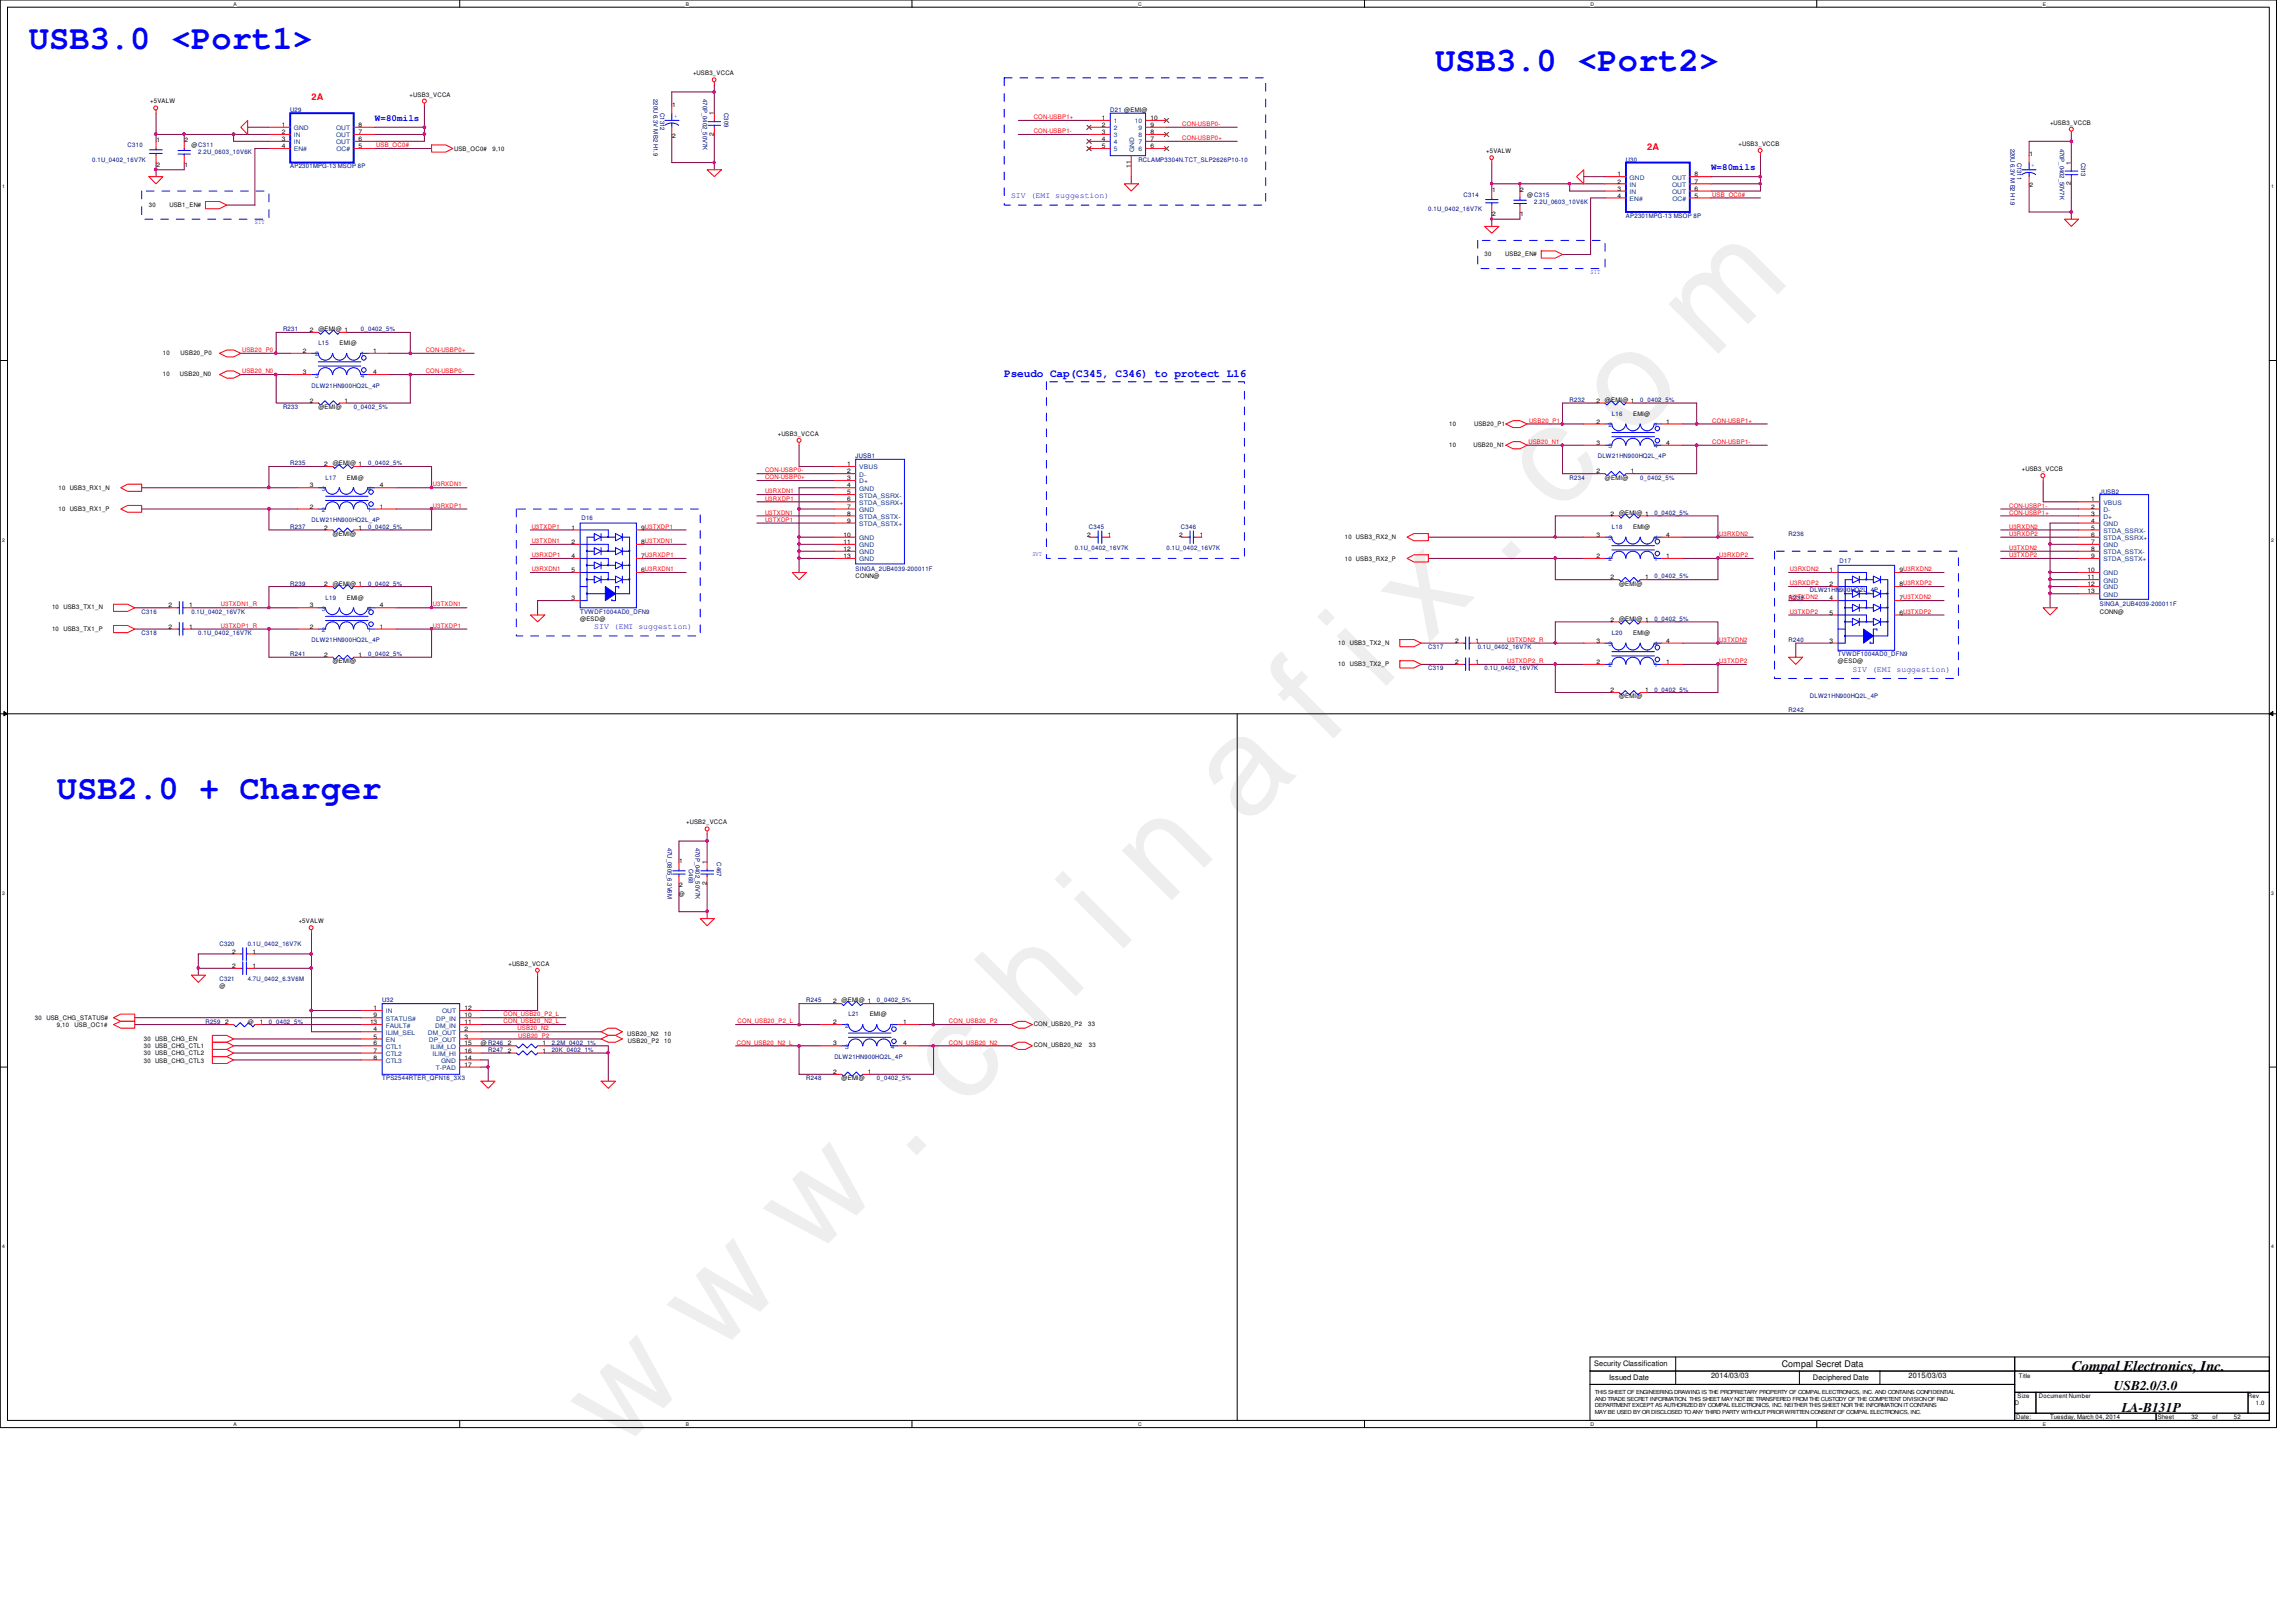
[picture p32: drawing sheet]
<svg xmlns="http://www.w3.org/2000/svg" width="297mm" height="210mm" viewBox="0 0 297 210" stroke-linecap="round" stroke-linejoin="round" font-family="sans-serif">
<defs><g id="words">
<text font-size="17.6" fill="#f0f" x="80.1" y="188" transform="rotate(-45 80.1 188)">w w w . c h i n a f i x . c o m</text>
<g font-size="4.4" fill="#00f">
<text x="3.7" y="6.4">USB3.0 &lt;Port1&gt;</text>
<text x="185.7" y="9.1">USB3.0 &lt;Port2&gt;</text>
<text x="7.4" y="103.3">USB2.0 + Charger</text>
</g>
<text font-size="1.9" x="268.1" y="177.4">Compal Electronics, Inc.</text>
<g font-size="1.7">
<text x="273.5" y="179.9">USB2.0/3.0</text>
<text x="274.5" y="182.7">LA-B131P</text>
</g>
<text font-size="1.4" fill="#00f" x="129.9" y="48.7">Pseudo Cap(C345, C346) to protect L16</text>
<g font-size="1.2" fill="#f00">
<text x="40.3" y="13">2A</text>
<text x="213.1" y="19.4">2A</text>
</g>
<g font-size="1.2" fill="#00f">
<text x="48.5" y="15.6">W=80mils</text>
<text x="221.4" y="22">W=80mils</text>
</g>
<text font-size="1.2" x="230.5" y="177">Compal Secret Data</text>
<g font-size="1.1" fill="#00f">
<text x="130.8" y="25.7">SIV (EMI suggestion)</text>
<text x="76.9" y="81.4">SIV (EMI suggestion)</text>
<text x="239.6" y="86.9">SIV (EMI suggestion)</text>
</g>
<g font-size="1">
<text x="206.2" y="176.8">Security Classification</text>
<text x="208.2" y="178.6">Issued Date</text>
<text x="221.4" y="178.3">2014/03/03</text>
<text x="234.5" y="178.6">Deciphered Date</text>
<text x="246.9" y="178.3">2015/03/03</text>
</g>
<g font-size=".8">
<text x="89.7" y="9.7">+USB3_VCCA</text>
<text x="19.4" y="13.4">+5VALW</text>
<text x="36.4" y="16.4">1</text>
<text x="36.4" y="17.4">2</text>
<text x="46.4" y="17.4">7</text>
<text x="46.4" y="16.4">8</text>
<text x="53" y="12.5">+USB3_VCCA</text>
<text x="86.9" y="13.8">1</text>
<text x="86.9" y="17.9">2</text>
<text x="92.4" y="17.6" transform="rotate(-90 92.4 17.6)">2</text>
<text x="92.4" y="14.9" transform="rotate(-90 92.4 14.9)">1</text>
<text x="142.5" y="15.5">1</text>
<text x="142.5" y="16.4">2</text>
<text x="142.5" y="17.4">3</text>
<text x="148.8" y="15.5">10</text>
<text x="148.8" y="17.4">8</text>
<text x="148.8" y="16.4">9</text>
<text x="265.2" y="16.1">+USB3_VCCB</text>
<text x="20.2" y="18.4">1</text>
<text x="20.2" y="21.5">2</text>
<text x="23.9" y="21.5">1</text>
<text x="23.9" y="18.4">2</text>
<text x="24.8" y="19">@C311</text>
<text x="36.4" y="18.2">3</text>
<text x="36.4" y="19.2">4</text>
<text x="46.4" y="19.2">5</text>
<text x="46.4" y="18.2">6</text>
<text x="58.8" y="19.5">USB_OC0#</text>
<text x="63.7" y="19.5">9,10</text>
<text x="142.5" y="18.2">4</text>
<text x="142.5" y="19.2">5</text>
<text x="146.3" y="21.7" transform="rotate(-90 146.3 21.7)">11</text>
<text x="148.8" y="19.2">6</text>
<text x="148.8" y="18.2">7</text>
<text x="192.3" y="19.8">+5VALW</text>
<text x="209.3" y="22.8">1</text>
<text x="209.3" y="23.7">2</text>
<text x="219.2" y="23.7">7</text>
<text x="219.2" y="22.8">8</text>
<text x="224.9" y="18.9">+USB3_VCCB</text>
<text x="262.5" y="20.2">1</text>
<text x="267.9" y="24" transform="rotate(-90 267.9 24)">2</text>
<text x="267.9" y="21.3" transform="rotate(-90 267.9 21.3)">1</text>
<text x="19.3" y="26.8">30</text>
<text x="21.9" y="26.8">USB1_EN#</text>
<text x="193" y="24.8">1</text>
<text x="193" y="27.9">2</text>
<text x="196.7" y="27.9">1</text>
<text x="196.7" y="24.8">2</text>
<text x="197.6" y="25.5">@ C315</text>
<text x="209.3" y="24.7">3</text>
<text x="209.3" y="25.6">4</text>
<text x="219.2" y="25.6">5</text>
<text x="219.2" y="24.7">6</text>
<text x="262.5" y="24.3">2</text>
<text x="192.1" y="33.1">30</text>
<text x="194.7" y="33.1">USB2_EN#</text>
<text x="21.1" y="45.9">10</text>
<text x="23.4" y="45.9">USB20_P0</text>
<text x="39.2" y="45.7">2</text>
<text x="40.1" y="43">2</text>
<text x="41.2" y="42.8">@EMI@ 1</text>
<text x="43.9" y="44.7">EMI@</text>
<text x="48.3" y="45.7">1</text>
<text x="21.1" y="48.7">10</text>
<text x="23.3" y="48.7">USB20_N0</text>
<text x="39.2" y="48.4">3</text>
<text x="40.1" y="52.1">2</text>
<text x="41.2" y="52.9">@EMI@</text>
<text x="44.6" y="52.1">1</text>
<text x="48.3" y="48.4">4</text>
<text x="206.5" y="52.1">2</text>
<text x="207.6" y="52">@EMI@ 1</text>
<text x="211.3" y="53.8">EMI@</text>
<text x="100.6" y="56.4">+USB3_VCCA</text>
<text x="187.5" y="57.8">10</text>
<text x="187.5" y="55.1">10</text>
<text x="190.6" y="57.8">USB20_N1</text>
<text x="190.7" y="55.1">USB20_P1</text>
<text x="206.5" y="57.6">3</text>
<text x="206.5" y="54.8">2</text>
<text x="215.6" y="54.8">1</text>
<text x="215.6" y="57.6">4</text>
<text x="7.6" y="63.4">10 USB3_RX1_N</text>
<text x="40.1" y="63.1">3</text>
<text x="40.1" y="65.8">2</text>
<text x="41.9" y="60.3">2</text>
<text x="43" y="60.2">@EMI@ 1</text>
<text x="44.9" y="62.1">EMI@</text>
<text x="49.1" y="65.8">1</text>
<text x="49.1" y="63.1">4</text>
<text x="109.6" y="63.1">4</text>
<text x="109.6" y="64">5</text>
<text x="109.6" y="60.3">1</text>
<text x="109.6" y="64.9">6</text>
<text x="109.6" y="61.3">2</text>
<text x="109.6" y="65.8">7</text>
<text x="109.6" y="62.1">3</text>
<text x="206.5" y="61.3">2</text>
<text x="207.6" y="62.1">@EMI@</text>
<text x="211" y="61.3">1</text>
<text x="261.6" y="61">+USB3_VCCB</text>
<text x="270.5" y="64.9">1</text>
<text x="270.5" y="65.8">2</text>
<text x="7.6" y="66.2">10 USB3_RX1_P</text>
<text x="41.9" y="68.5">2</text>
<text x="43" y="69.3">@EMI@</text>
<text x="46.4" y="68.5">1</text>
<text x="74" y="68.5">1</text>
<text x="74" y="70.4">2</text>
<text x="83" y="68.5">9U3TXDP1</text>
<text x="83" y="70.4">8U3TXDN1</text>
<text x="109.1" y="71.3">12</text>
<text x="109.1" y="70.4">11</text>
<text x="109.1" y="69.5">10</text>
<text x="109.6" y="67.6">9</text>
<text x="109.6" y="66.7">8</text>
<text x="140.7" y="69.5">2</text>
<text x="143.3" y="69.5">1</text>
<text x="152.6" y="69.5">2</text>
<text x="155.2" y="69.5">1</text>
<text x="174" y="69.8">10 USB3_RX2_N</text>
<text x="206.5" y="69.5">3</text>
<text x="208.4" y="66.7">2</text>
<text x="209.5" y="66.6">@EMI@ 1</text>
<text x="211.3" y="68.5">EMI@</text>
<text x="215.6" y="69.5">4</text>
<text x="270.5" y="67.6">4</text>
<text x="270.5" y="68.5">5</text>
<text x="270.5" y="71.3">8</text>
<text x="270.5" y="69.5">6</text>
<text x="270.5" y="70.4">7</text>
<text x="270.5" y="66.7">3</text>
<text x="41.9" y="75.9">2</text>
<text x="43" y="75.8">@EMI@ 1</text>
<text x="44.9" y="77.6">EMI@</text>
<text x="74" y="72.2">4</text>
<text x="74" y="74">5</text>
<text x="74" y="77.7">3</text>
<text x="83" y="74">6U3RXDN1</text>
<text x="83" y="72.2">7U3RXDP1</text>
<text x="109.1" y="72.2">13</text>
<text x="110.7" y="74.8">CONN@</text>
<text x="174" y="72.6">10 USB3_RX2_P</text>
<text x="206.5" y="72.2">2</text>
<text x="208.4" y="75">2</text>
<text x="209.5" y="75.8">@EMI@</text>
<text x="212.8" y="75">1</text>
<text x="215.6" y="72.2">1</text>
<text x="236.7" y="77.7">4</text>
<text x="236.7" y="74">1</text>
<text x="236.7" y="75.9">2</text>
<text x="245.7" y="77.7">7U3TXDN2</text>
<text x="245.7" y="74">9U3RXDN2</text>
<text x="245.7" y="75.9">8U3RXDP2</text>
<text x="270.1" y="76.8">13</text>
<text x="270.1" y="75.9">12</text>
<text x="270.1" y="75">11</text>
<text x="270.1" y="74">10</text>
<text x="270.5" y="72.2">9</text>
<text x="6.7" y="81.6">10</text>
<text x="6.7" y="78.9">10</text>
<text x="8.2" y="81.6">USB3_TX1_P</text>
<text x="8.2" y="78.9">USB3_TX1_N</text>
<text x="21.8" y="78.6">2</text>
<text x="21.8" y="81.4">2</text>
<text x="24.5" y="78.6">1</text>
<text x="24.5" y="81.4">1</text>
<text x="40.1" y="78.6">3</text>
<text x="40.1" y="81.4">2</text>
<text x="49.1" y="81.4">1</text>
<text x="49.1" y="78.6">4</text>
<text x="75.1" y="80.3">@ESD@</text>
<text x="173.1" y="83.4">10</text>
<text x="174.6" y="83.4">USB3_TX2_N</text>
<text x="188.3" y="83.2">2</text>
<text x="190.9" y="83.2">1</text>
<text x="206.5" y="83.2">3</text>
<text x="208.4" y="80.4">2</text>
<text x="209.5" y="80.3">@EMI@ 1</text>
<text x="211.3" y="82.2">EMI@</text>
<text x="215.6" y="83.2">4</text>
<text x="236.7" y="79.5">5</text>
<text x="236.7" y="83.2">3</text>
<text x="245.7" y="79.5">6U3TXDP2</text>
<text x="271.7" y="79.4">CONN@</text>
<text x="41.9" y="85">2</text>
<text x="43" y="85.8">@EMI@</text>
<text x="46.4" y="85">1</text>
<text x="173.1" y="86.2">10</text>
<text x="174.6" y="86.2">USB3_TX2_P</text>
<text x="188.3" y="85.9">2</text>
<text x="190.9" y="85.9">1</text>
<text x="206.5" y="85.9">2</text>
<text x="208.4" y="89.6">2</text>
<text x="212.8" y="89.6">1</text>
<text x="215.6" y="85.9">1</text>
<text x="237.8" y="85.8">@ESD@</text>
<text x="209.5" y="90.4">@EMI@</text>
<text x="88.8" y="106.7">+USB2_VCCA</text>
<text x="87.9" y="111.7">1</text>
<text x="91.4" y="111.8" transform="rotate(-90 91.4 111.8)">1</text>
<text x="38.6" y="119.5">+5VALW</text>
<text x="87.8" y="116">@</text>
<text x="87.9" y="114.8">2</text>
<text x="91.4" y="114.5" transform="rotate(-90 91.4 114.5)">2</text>
<text x="30.1" y="125.3">2</text>
<text x="30.1" y="123.4">2</text>
<text x="32.7" y="125.3">1</text>
<text x="32.7" y="123.4">1</text>
<text x="65.8" y="125">+USB2_VCCA</text>
<text x="4.5" y="132">30</text>
<text x="6" y="132">USB_CHG_STATUS#</text>
<text x="28.4" y="127.9">@</text>
<text x="48.3" y="130.7">1</text>
<text x="48.3" y="131.7">9</text>
<text x="60.1" y="131.7">10</text>
<text x="60.1" y="130.7">12</text>
<text x="107.8" y="129.8">2</text>
<text x="108.9" y="129.7">@EMI@ 1</text>
<text x="112.5" y="131.5">EMI@</text>
<text x="7.4" y="132.9">9,10</text>
<text x="9.6" y="132.9">USB_OC1#</text>
<text x="18.6" y="134.7">30 USB_CHG_EN</text>
<text x="18.6" y="135.6">30 USB_CHG_CTL1</text>
<text x="18.6" y="137.5">30 USB_CHG_CTL3</text>
<text x="18.6" y="136.6">30 USB_CHG_CTL2</text>
<text x="29.1" y="132.5">2</text>
<text x="32" y="132.5">@</text>
<text x="33.6" y="132.5">1</text>
<text x="47.9" y="132.5">13</text>
<text x="48.3" y="133.5">4</text>
<text x="48.3" y="134.4">5</text>
<text x="48.3" y="135.3">6</text>
<text x="48.3" y="136.2">7</text>
<text x="48.3" y="137.1">8</text>
<text x="60.1" y="132.5">11</text>
<text x="60.1" y="137.1">14</text>
<text x="60.1" y="134.4">3</text>
<text x="60.1" y="135.3">15</text>
<text x="60.1" y="136.2">16</text>
<text x="60.1" y="133.5">2</text>
<text x="62.2" y="135.2">@ R246</text>
<text x="65.7" y="135.3">2</text>
<text x="65.7" y="136.2">2</text>
<text x="70.2" y="135.3">1</text>
<text x="70.2" y="136.2">1</text>
<text x="81.1" y="134.1">USB20_N2</text>
<text x="81.2" y="135">USB20_P2</text>
<text x="85.9" y="134.1">10</text>
<text x="85.9" y="135">10</text>
<text x="107.8" y="135.3">3</text>
<text x="107.8" y="132.5">2</text>
<text x="116.8" y="132.5">1</text>
<text x="116.8" y="135.3">4</text>
<text x="133.7" y="132.8">CON_USB20_P2</text>
<text x="133.7" y="135.6">CON_USB20_N2</text>
<text x="140.8" y="132.8">33</text>
<text x="140.9" y="135.6">33</text>
<text x="60.1" y="138">17</text>
<text x="107.8" y="139">2</text>
<text x="108.9" y="139.8">@EMI@</text>
<text x="112.3" y="139">1</text>
<text x="261.2" y="178.3">Title</text>
<text x="260.6" y="181.8">D</text>
<text x="260.9" y="183.6">Date:</text>
<text x="261" y="180.9">Size</text>
<text x="263.8" y="180.9">Document Number</text>
<text x="265.2" y="183.6">Tuesday, March 04, 2014</text>
<text x="279.1" y="183.6">Sheet</text>
<text x="283.5" y="183.6">32</text>
<text x="286.3" y="183.6">of</text>
<text x="289" y="183.6">52</text>
<text x="290.8" y="180.9">Rev</text>
<text x="291.8" y="181.8">1.0</text>
</g>
<g font-size=".8" fill="#000080">
<text x="37.5" y="14.5">U29</text>
<text x="84.5" y="12.8" transform="rotate(90 84.5 12.8)">220U 6.3V M B2 H1.9</text>
<text x="85.4" y="14.6" transform="rotate(90 85.4 14.6)">C1312</text>
<text x="90.9" y="12.8" transform="rotate(90 90.9 12.8)">470P_0402_50V7K</text>
<text x="93.7" y="14.6" transform="rotate(90 93.7 14.6)">C309</text>
<text x="143.6" y="14.5">D21 @EMI@</text>
<text x="11.9" y="20.9">0.1U_0402_16V7K</text>
<text x="16.5" y="19">C310</text>
<text x="25.7" y="20">2.2U_0603_10V6K</text>
<text x="37.5" y="21.8">AP2301MPG-13 MSOP 8P</text>
<text x="147.3" y="20.9">RCLAMP3304N.TCT_SLP2626P10-10</text>
<text x="210.4" y="20.9">U30</text>
<text x="260.1" y="19.2" transform="rotate(90 260.1 19.2)">220U 6.3V M B2 H1.9</text>
<text x="261" y="21" transform="rotate(90 261 21)">C1311</text>
<text x="266.5" y="19.2" transform="rotate(90 266.5 19.2)">470P_0402_50V7K</text>
<text x="269.2" y="21" transform="rotate(90 269.2 21)">C313</text>
<text x="184.8" y="27.3">0.1U_0402_16V7K</text>
<text x="189.4" y="25.5">C314</text>
<text x="198.5" y="26.4">2.2U_0603_10V6K</text>
<text x="210.4" y="28.2">AP2301MPG-13 MSOP 8P</text>
<text x="36.6" y="42.8">R231</text>
<text x="41.2" y="44.7">L15</text>
<text x="46.7" y="42.8">0_0402_5%</text>
<text x="36.6" y="52.9">R233</text>
<text x="40.3" y="50.2">DLW21HN900HQ2L_4P</text>
<text x="45.8" y="52.9">0_0402_5%</text>
<text x="203.1" y="52">R232</text>
<text x="208.5" y="53.8">L16</text>
<text x="212.2" y="52">0_0402_5%</text>
<text x="110.7" y="59.3">JUSB1</text>
<text x="206.7" y="59.3">DLW21HN900HQ2L_4P</text>
<text x="37.5" y="60.2">R235</text>
<text x="42.1" y="62.1">L17</text>
<text x="47.6" y="60.2">0_0402_5%</text>
<text x="203.1" y="62.1">R234</text>
<text x="212.2" y="62.1">0_0402_5%</text>
<text x="271.7" y="63.9">JUSB2</text>
<text x="37.5" y="68.5">R237</text>
<text x="40.3" y="67.5">DLW21HN900HQ2L_4P</text>
<text x="47.6" y="68.5">0_0402_5%</text>
<text x="75.2" y="67.4">D16</text>
<text x="139.1" y="71.2">0.1U_0402_16V7K</text>
<text x="140.9" y="68.5">C345</text>
<text x="150.9" y="71.2">0.1U_0402_16V7K</text>
<text x="152.8" y="68.5">C346</text>
<text x="208.5" y="68.5">L18</text>
<text x="214" y="66.6">0_0402_5%</text>
<text x="231.4" y="69.3">R236</text>
<text x="37.5" y="75.8">R239</text>
<text x="42.1" y="77.6">L19</text>
<text x="47.6" y="75.8">0_0402_5%</text>
<text x="110.7" y="73.9">SINGA_2UB4039-200011F</text>
<text x="214" y="74.8">0_0402_5%</text>
<text x="231.4" y="77.6">R238</text>
<text x="234.1" y="76.7">DLW21HN900HQ2L_4P</text>
<text x="238" y="72.8">D17</text>
<text x="18.3" y="79.4">C316</text>
<text x="18.3" y="82.2">C318</text>
<text x="24.8" y="79.4">0.1U_0402_16V7K</text>
<text x="25.7" y="82.2">0.1U_0402_16V7K</text>
<text x="40.3" y="83.1">DLW21HN900HQ2L_4P</text>
<text x="75.1" y="79.4">TVWDF1004AD0_DFN9</text>
<text x="184.8" y="84">C317</text>
<text x="191.2" y="84">0.1U_0402_16V7K</text>
<text x="208.5" y="82.2">L20</text>
<text x="214" y="80.3">0_0402_5%</text>
<text x="231.4" y="83.1">R240</text>
<text x="271.7" y="78.5">SINGA_2UB4039-200011F</text>
<text x="37.5" y="84.9">R241</text>
<text x="47.6" y="84.9">0_0402_5%</text>
<text x="184.8" y="86.7">C319</text>
<text x="192.1" y="86.7">0.1U_0402_16V7K</text>
<text x="214" y="89.5">0_0402_5%</text>
<text x="237.8" y="84.9">TVWDF1004AD0_DFN9</text>
<text x="231.4" y="92.2">R242</text>
<text x="234.1" y="90.4">DLW21HN900HQ2L_4P</text>
<text x="86.4" y="109.7" transform="rotate(90 86.4 109.7)">47U_0805_6.3V6M</text>
<text x="89.1" y="112.5" transform="rotate(90 89.1 112.5)">C468</text>
<text x="90" y="109.7" transform="rotate(90 90 109.7)">470P_0402_50V7K</text>
<text x="92.7" y="111.6" transform="rotate(90 92.7 111.6)">C467</text>
<text x="28.4" y="122.4">C320</text>
<text x="32" y="122.4">0.1U_0402_16V7K</text>
<text x="28.4" y="127">C321</text>
<text x="32" y="127">4.7U_0402_6.3V6M</text>
<text x="49.4" y="129.7">U32</text>
<text x="104.3" y="129.7">R245</text>
<text x="109.8" y="131.5">L21</text>
<text x="113.4" y="129.7">0_0402_5%</text>
<text x="26.6" y="132.5">R259</text>
<text x="34.8" y="132.5">0_0402_5%</text>
<text x="63.2" y="136.1">R247</text>
<text x="71.4" y="135.2">2.2M_0402_1%</text>
<text x="71.4" y="136.1">20K_0402_1%</text>
<text x="107.9" y="137">DLW21HN900HQ2L_4P</text>
<text x="49.4" y="139.8">TPS2544RTER_QFN16_3X3</text>
<text x="104.3" y="139.8">R248</text>
<text x="113.4" y="139.8">0_0402_5%</text>
</g>
<g font-size=".8" fill="#004080">
<text x="38" y="16.8">GND</text>
<text x="38" y="17.8">IN</text>
<text x="43.5" y="17.8">OUT</text>
<text x="43.5" y="16.8">OUT</text>
<text x="144.1" y="16">1</text>
<text x="144.1" y="16.8">2</text>
<text x="144.1" y="17.8">3</text>
<text x="146.8" y="16">10</text>
<text x="147.3" y="17.8">8</text>
<text x="147.3" y="16.8">9</text>
<text x="38" y="18.7">IN</text>
<text x="38" y="19.6">EN#</text>
<text x="43.5" y="18.7">OUT</text>
<text x="43.5" y="19.6">OC#</text>
<text x="144.1" y="18.7">4</text>
<text x="144.1" y="19.6">5</text>
<text x="146.7" y="19.7" transform="rotate(-90 146.7 19.7)">GND</text>
<text x="147.3" y="19.6">6</text>
<text x="147.3" y="18.7">7</text>
<text x="210.8" y="23.2">GND</text>
<text x="216.3" y="23.2">OUT</text>
<text x="210.8" y="24.2">IN</text>
<text x="210.8" y="25.1">IN</text>
<text x="210.8" y="26">EN#</text>
<text x="216.3" y="25.1">OUT</text>
<text x="216.3" y="24.2">OUT</text>
<text x="216.4" y="26">OC#</text>
<text x="40.8" y="46.1">2</text>
<text x="46.7" y="46.1">1</text>
<text x="40.8" y="48.9">3</text>
<text x="46.7" y="48.9">4</text>
<text x="208.1" y="58">3</text>
<text x="208.1" y="55.2">2</text>
<text x="214" y="55.2">1</text>
<text x="214" y="58">4</text>
<text x="41.7" y="63.5">3</text>
<text x="47.6" y="63.5">4</text>
<text x="111.2" y="63.5">GND</text>
<text x="111.2" y="64.4">STDA_SSRX-</text>
<text x="111.2" y="60.7">VBUS</text>
<text x="111.2" y="65.3">STDA_SSRX+</text>
<text x="111.2" y="61.7">D-</text>
<text x="111.2" y="62.6">D+</text>
<text x="272.1" y="65.3">VBUS</text>
<text x="41.7" y="66.3">2</text>
<text x="47.6" y="66.3">1</text>
<text x="111.2" y="68.1">STDA_SSTX+</text>
<text x="111.2" y="67.1">STDA_SSTX-</text>
<text x="111.2" y="66.3">GND</text>
<text x="111.2" y="71.7">GND</text>
<text x="111.2" y="70.8">GND</text>
<text x="111.2" y="69.9">GND</text>
<text x="208.1" y="69.9">3</text>
<text x="214" y="69.9">4</text>
<text x="272.1" y="68.1">GND</text>
<text x="272.1" y="69">STDA_SSRX-</text>
<text x="272.1" y="71.7">STDA_SSTX-</text>
<text x="272.1" y="69.9">STDA_SSRX+</text>
<text x="272.1" y="66.3">D-</text>
<text x="272.1" y="70.8">GND</text>
<text x="272.1" y="67.1">D+</text>
<text x="111.2" y="72.6">GND</text>
<text x="208.1" y="72.6">2</text>
<text x="214" y="72.6">1</text>
<text x="272.1" y="72.6">STDA_SSTX+</text>
<text x="272.1" y="77.2">GND</text>
<text x="272.1" y="76.3">GND</text>
<text x="272.1" y="75.4">GND</text>
<text x="272.1" y="74.5">GND</text>
<text x="41.7" y="79">3</text>
<text x="41.7" y="81.8">2</text>
<text x="47.6" y="81.8">1</text>
<text x="47.6" y="79">4</text>
<text x="208.1" y="83.6">3</text>
<text x="214" y="83.6">4</text>
<text x="208.1" y="86.4">2</text>
<text x="214" y="86.4">1</text>
<text x="49.9" y="131.1">IN</text>
<text x="57.2" y="131.1">OUT</text>
<text x="49.9" y="132.1">STATUS#</text>
<text x="49.9" y="133">FAULT#</text>
<text x="49.9" y="133.9">ILIM_SEL</text>
<text x="49.9" y="134.8">EN</text>
<text x="49.9" y="135.7">CTL1</text>
<text x="49.9" y="136.7">CTL2</text>
<text x="49.9" y="137.5">CTL3</text>
<text x="55.4" y="133.9">DM_OUT</text>
<text x="55.5" y="134.8">DP_OUT</text>
<text x="55.7" y="135.7">ILIM_LO</text>
<text x="56" y="136.7">ILIM_HI</text>
<text x="56.3" y="133">DM_IN</text>
<text x="56.4" y="132.1">DP_IN</text>
<text x="57.1" y="137.5">GND</text>
<text x="109.3" y="135.7">3</text>
<text x="109.3" y="133">2</text>
<text x="115.3" y="133">1</text>
<text x="115.3" y="135.7">4</text>
<text x="56.4" y="138.5">T-PAD</text>
</g>
<g font-size=".8" fill="#00f">
<text x="87.2" y="15.2">+</text>
<text x="262.8" y="21.6">+</text>
<text x="33" y="29">SIT</text>
<text x="205.8" y="35.4">SIT</text>
<text x="133.6" y="72">SVT</text>
</g>
<g font-size=".8" fill="#f00">
<text x="133.7" y="15.4">CON-USBP1+</text>
<text x="133.7" y="17.2">CON-USBP1-</text>
<text x="152.9" y="16.3">CON-USBP0-</text>
<text x="48.7" y="19">USB_OC0#</text>
<text x="152.9" y="18.1">CON-USBP0+</text>
<text x="221.5" y="25.4">USB_OC0#</text>
<text x="31.3" y="45.6">USB20_P0</text>
<text x="55.1" y="45.6">CON-USBP0+</text>
<text x="31.3" y="48.3">USB20_N0</text>
<text x="55.1" y="48.3">CON-USBP0-</text>
<text x="197.7" y="57.4">USB20_N1</text>
<text x="197.8" y="54.7">USB20_P1</text>
<text x="221.5" y="54.7">CON-USBP1+</text>
<text x="221.5" y="57.4">CON-USBP1-</text>
<text x="56" y="65.7">U3RXDP1</text>
<text x="56" y="62.9">U3RXDN1</text>
<text x="99" y="61.1">CON-USBP0-</text>
<text x="99" y="64.8">U3RXDP1</text>
<text x="99" y="62">CON-USBP0+</text>
<text x="99" y="63.8">U3RXDN1</text>
<text x="259.9" y="65.7">CON-USBP1-</text>
<text x="68.8" y="70.3">U3TXDN1</text>
<text x="68.8" y="68.4">U3TXDP1</text>
<text x="99" y="66.6">U3TXDN1</text>
<text x="99" y="67.5">U3TXDP1</text>
<text x="222.4" y="69.3">U3RXDN2</text>
<text x="259.9" y="71.2">U3TXDN2</text>
<text x="259.9" y="69.3">U3RXDP2</text>
<text x="259.9" y="66.6">CON-USBP1+</text>
<text x="259.9" y="68.4">U3RXDN2</text>
<text x="68.8" y="73.9">U3RXDN1</text>
<text x="68.8" y="72.1">U3RXDP1</text>
<text x="222.4" y="72.1">U3RXDP2</text>
<text x="231.6" y="77.6">U3TXDN2</text>
<text x="231.6" y="75.7">U3RXDP2</text>
<text x="231.6" y="73.9">U3RXDN2</text>
<text x="259.9" y="72.1">U3TXDP2</text>
<text x="28.6" y="81.2">U3TXDP1_R</text>
<text x="28.6" y="78.5">U3TXDN1_R</text>
<text x="56" y="78.5">U3TXDN1</text>
<text x="56" y="81.2">U3TXDP1</text>
<text x="195" y="83.1">U3TXDN2_R</text>
<text x="222.4" y="83.1">U3TXDN2</text>
<text x="231.6" y="79.4">U3TXDP2</text>
<text x="195" y="85.8">U3TXDP2_R</text>
<text x="222.4" y="85.8">U3TXDP2</text>
<text x="65.1" y="131.5">CON_USB20_P2_L</text>
<text x="65.1" y="132.4">CON_USB20_N2_L</text>
<text x="67" y="133.4">USB20_N2</text>
<text x="67.1" y="134.3">USB20_P2</text>
<text x="95.3" y="135.2">CON_USB20_N2_L</text>
<text x="95.4" y="132.4">CON_USB20_P2_L</text>
<text x="122.8" y="132.4">CON_USB20_P2</text>
<text x="122.8" y="135.2">CON_USB20_N2</text>
</g>
<g font-size=".7">
<text x="206.3" y="180.4">THIS SHEET OF ENGINEERING DRAWING IS THE PROPRIETARY PROPERTY OF COMPAL ELECTRONICS, INC. AND CONTAINS CONFIDENTIAL</text>
<text x="206.3" y="181.3">AND TRADE SECRET INFORMATION. THIS SHEET MAY NOT BE TRANSFERED FROM THE CUSTODY OF THE COMPETENT DIVISION OF R&amp;D</text>
<text x="206.3" y="182.1">DEPARTMENT EXCEPT AS AUTHORIZED BY COMPAL ELECTRONICS, INC. NEITHER THIS SHEET NOR THE INFORMATION IT CONTAINS</text>
<text x="206.3" y="183">MAY BE USED BY OR DISCLOSED TO ANY THIRD PARTY WITHOUT PRIOR WRITTEN CONSENT OF COMPAL ELECTRONICS, INC.</text>
</g>
<g font-size=".6">
<text x="30.2" y=".7">A</text>
<text x="88.7" y=".7">B</text>
<text x="147.2" y=".7">C</text>
<text x="205.8" y=".7">D</text>
<text x="264.3" y=".7">E</text>
<text x=".3" y="24.4">1</text>
<text x="293.8" y="24.4">1</text>
<text x=".3" y="70.1">2</text>
<text x="293.8" y="70.1">2</text>
<text x=".3" y="115.8">3</text>
<text x="293.8" y="115.8">3</text>
<text x=".3" y="161.5">4</text>
<text x="293.8" y="161.5">4</text>
<text x="30.2" y="184.5">A</text>
<text x="88.7" y="184.5">B</text>
<text x="147.2" y="184.5">C</text>
<text x="205.8" y="184.5">D</text>
<text x="264.3" y="184.5">E</text>
</g>
</g></defs>
<path d="M0 0h294.5v184.7h-294.5zM1 .9h292.6v182.9h-292.6z" fill="none" stroke="#000" stroke-width=".13"/>
<g fill="#fff">
<path d="M30.2 .1h.4v.7h-.4z"/>
<path d="M30.2 183.9h.4v.8h-.4z"/>
</g>
<path d="M59.5 0v.9M59.5 183.8v.9" fill="none" stroke="#000" stroke-width=".13"/>
<path d="M88.7 .1h.5v.7h-.5z" fill="#fff"/>
<path d="M118 0v.9" fill="none" stroke="#000" stroke-width=".13"/>
<path d="M147.2 .1h.5v.7h-.5z" fill="#fff"/>
<path d="M176.5 0v.9" fill="none" stroke="#000" stroke-width=".13"/>
<path d="M205.8 .1h.4v.7h-.4z" fill="#fff"/>
<path d="M235 0v.9" fill="none" stroke="#000" stroke-width=".13"/>
<g fill="#fff">
<path d="M264.3 .1h.4v.7h-.4z"/>
<path d="M264.3 183.9h.4v.8h-.4z"/>
<path d="M.3 23.8h.3v.7h-.3z"/>
<path d="M293.8 23.8h.4v.7h-.4z"/>
<path d="M.3 69.5h.3v.7h-.3z"/>
<path d="M293.8 69.5h.4v.7h-.4z"/>
</g>
<path d="M0 46.7h1M293.6 46.7h.9" fill="none" stroke="#000" stroke-width=".13"/>
<g fill="#fff">
<path d="M.3 115.2h.3v.8h-.3z"/>
<path d="M293.8 115.2h.4v.8h-.4z"/>
</g>
<path d="M0 92.4h1M.5 92.1l.5 .3-.5 .2zM293.6 92.4l.5-.3v.5zM293.6 92.4h.9" fill="none" stroke="#000" stroke-width=".13"/>
<path d="M.5 92.1l.5 .3-.5 .2zM293.6 92.4l.5-.3v.5z" fill="#000"/>
<g fill="#fff">
<path d="M.3 161h.3v.7h-.3z"/>
<path d="M293.8 161h.4v.7h-.4z"/>
</g>
<path d="M0 138.1h1M293.6 138.1h.9" fill="none" stroke="#000" stroke-width=".13"/>
<path d="M54.9 16.5v.9" fill="none" stroke="#800040" stroke-width=".13"/>
<path d="M54.8 16.3h.2v.3h-.2z" fill-rule="evenodd" fill="#f0f"/>
<path d="M54.8 16.3h.2v.3h-.2z" fill="none" stroke="#f0f" stroke-width=".13"/>
<g fill="none" stroke="#800040" stroke-width=".13">
<path d="M20.2 17.4v.9M30.2 17.4v.9M32 16.5h2.8M48.5 19.2h7.3M48.5 18.3h6.4M48.5 17.4h6.4M54.9 13.7v2.8M92.4 11.9v2.7M34.8 75.9h7.3M51.3 78.7h4.5M55.8 65.9h4.6M55.8 63.1h4.6"/>
<path d="M246 77.7h5.5M246 79.6h5.5M258.8 65.9h10.1M258.8 71.3h10.1M258.8 69.5h10.1M258.8 72.3h10.1M258.8 66.8h10.1M258.8 68.6h10.1M264.3 62.2v2.7h4.6M51.3 81.4h4.5"/>
</g>
<path d="M55.7 62.9h.2v.3h-.2z" fill-rule="evenodd" fill="#f0f"/>
<path d="M55.7 62.9h.2v.3h-.2z" fill="none" stroke="#f0f" stroke-width=".13"/>
<path d="M18.3 63.1h16.5" fill="none" stroke="#800040" stroke-width=".13"/>
<path d="M34.7 62.9h.2v.3h-.2z" fill-rule="evenodd" fill="#f0f"/>
<path d="M34.7 62.9h.2v.3h-.2z" fill="none" stroke="#f0f" stroke-width=".13"/>
<path d="M54.9 17.4v.9M17.4 78.7h4.6M24.8 78.7h10M17.4 81.4h4.6M24.8 81.4h10" fill="none" stroke="#800040" stroke-width=".13"/>
<path d="M54.8 17.2h.2v.3h-.2z" fill-rule="evenodd" fill="#f0f"/>
<path d="M54.8 17.2h.2v.3h-.2z" fill="none" stroke="#f0f" stroke-width=".13"/>
<path d="M92.4 11.9h-5.5v1.8" fill="none" stroke="#800040" stroke-width=".13"/>
<path d="M92.3 11.8h.2v.2h-.2z" fill-rule="evenodd" fill="#f0f"/>
<path d="M92.3 11.8h.2v.2h-.2z" fill="none" stroke="#f0f" stroke-width=".13"/>
<path d="M55.8 75.9v2.8M34.8 81.4v3.6" fill="none" stroke="#800040" stroke-width=".13"/>
<path d="M55.7 78.5h.2v.2h-.2z" fill-rule="evenodd" fill="#f0f"/>
<path d="M55.7 78.5h.2v.2h-.2z" fill="none" stroke="#f0f" stroke-width=".13"/>
<path d="M46.7 75.9h9.1M55.8 81.4v3.6h-9.1" fill="none" stroke="#800040" stroke-width=".13"/>
<path d="M55.7 81.2h.2v.3h-.2z" fill-rule="evenodd" fill="#f0f"/>
<path d="M55.7 81.2h.2v.3h-.2z" fill="none" stroke="#f0f" stroke-width=".13"/>
<path d="M46.7 60.4h9.1M51.3 63.1h4.5M55.8 65.9v2.7M34.8 81.4h3.7" fill="none" stroke="#800040" stroke-width=".13"/>
<path d="M34.7 81.2h.2v.3h-.2z" fill-rule="evenodd" fill="#f0f"/>
<path d="M34.7 81.2h.2v.3h-.2z" fill="none" stroke="#f0f" stroke-width=".13"/>
<path d="M34.8 78.7h3.7M51.3 65.9h4.5M55.8 78.7h4.6M34.8 85h7.3" fill="none" stroke="#800040" stroke-width=".13"/>
<path d="M55.7 65.7h.2v.2h-.2z" fill-rule="evenodd" fill="#f0f"/>
<path d="M55.7 65.7h.2v.2h-.2z" fill="none" stroke="#f0f" stroke-width=".13"/>
<path d="M34.8 65.9v2.7M34.8 75.9v2.8M46.7 68.6h9.1M55.8 60.4v2.7M55.8 81.4h4.6" fill="none" stroke="#800040" stroke-width=".13"/>
<path d="M34.7 78.5h.2v.2h-.2z" fill-rule="evenodd" fill="#f0f"/>
<path d="M34.7 78.5h.2v.2h-.2z" fill="none" stroke="#f0f" stroke-width=".13"/>
<path d="M262.5 20.2v-1.9h5.5v2.7" fill="none" stroke="#800040" stroke-width=".13"/>
<path d="M267.8 18.2h.3v.2h-.3z" fill-rule="evenodd" fill="#f0f"/>
<path d="M267.8 18.2h.3v.2h-.3z" fill="none" stroke="#f0f" stroke-width=".13"/>
<path d="M268 17.4v.9M262.5 27.4h5.5" fill="none" stroke="#800040" stroke-width=".13"/>
<path d="M267.8 27.3h.3v.2h-.3z" fill-rule="evenodd" fill="#f0f"/>
<path d="M267.8 27.3h.3v.2h-.3z" fill="none" stroke="#f0f" stroke-width=".13"/>
<path d="M48.5 16.5h6.4M227.8 22.9v.9M246 75.9h5.5M246 74.1h5.5" fill="none" stroke="#800040" stroke-width=".13"/>
<path d="M227.6 22.7h.2v.3h-.2z" fill-rule="evenodd" fill="#f0f"/>
<path d="M227.6 22.7h.2v.3h-.2z" fill="none" stroke="#f0f" stroke-width=".13"/>
<path d="M204.9 22.9h2.7M221.4 23.8h6.4v.9M227.8 20.2v2.7" fill="none" stroke="#800040" stroke-width=".13"/>
<path d="M227.6 23.7h.2v.2h-.2z" fill-rule="evenodd" fill="#f0f"/>
<path d="M227.6 23.7h.2v.2h-.2z" fill="none" stroke="#f0f" stroke-width=".13"/>
<path d="M92.4 11v.9M221.4 22.9h6.4M31.2 48.5h4.5M31.2 45.7h4.5M61.3 48.5h-8.2v3.7h-8.2" fill="none" stroke="#800040" stroke-width=".13"/>
<path d="M53 48.3h.2v.3h-.2z" fill-rule="evenodd" fill="#f0f"/>
<path d="M53 48.3h.2v.3h-.2z" fill="none" stroke="#f0f" stroke-width=".13"/>
<path d="M37.5 48.5h-1.8v3.7h4.6" fill="none" stroke="#800040" stroke-width=".13"/>
<path d="M35.6 48.3h.2v.3h-.2z" fill-rule="evenodd" fill="#f0f"/>
<path d="M35.6 48.3h.2v.3h-.2z" fill="none" stroke="#f0f" stroke-width=".13"/>
<path d="M40.3 43h-4.6v2.7h1.8" fill="none" stroke="#800040" stroke-width=".13"/>
<path d="M35.6 45.6h.2v.2h-.2z" fill-rule="evenodd" fill="#f0f"/>
<path d="M35.6 45.6h.2v.2h-.2z" fill="none" stroke="#f0f" stroke-width=".13"/>
<path d="M44.9 43h8.2M53.1 45.7h8.2" fill="none" stroke="#800040" stroke-width=".13"/>
<path d="M53 45.6h.2v.2h-.2z" fill-rule="evenodd" fill="#f0f"/>
<path d="M53 45.6h.2v.2h-.2z" fill="none" stroke="#f0f" stroke-width=".13"/>
<path d="M50.3 48.5h2.8M53.1 43v2.7h-2.8M30.2 134.5h16.5M62.2 133.5h15.6M62.2 134.5h15.6M62.2 131.7h11M62.2 132.6h11M63.2 138.1v1.8" fill="none" stroke="#800040" stroke-width=".13"/>
<path d="M63 138h.2v.2h-.2z" fill-rule="evenodd" fill="#f0f"/>
<path d="M63 138h.2v.2h-.2z" fill="none" stroke="#f0f" stroke-width=".13"/>
<path d="M23.8 21v1M86.9 21h5.5M25.7 123.4h4.5M33 125.3h7.3M40.3 130.8h6.4" fill="none" stroke="#800040" stroke-width=".13"/>
<path d="M40.1 125.1h.3v.3h-.3z" fill-rule="evenodd" fill="#f0f"/>
<path d="M40.1 125.1h.3v.3h-.3z" fill="none" stroke="#f0f" stroke-width=".13"/>
<path d="M193 21v2.8M203.1 23.8v.9M265.2 67.7v2.7M25.7 125.3h4.5" fill="none" stroke="#800040" stroke-width=".13"/>
<path d="M25.5 125.1h.3v.3h-.3z" fill-rule="evenodd" fill="#f0f"/>
<path d="M25.5 125.1h.3v.3h-.3z" fill="none" stroke="#f0f" stroke-width=".13"/>
<path d="M265.2 74.1h3.7M30.2 137.2h16.5M40.3 133.5h6.4M40.3 120.7v2.7M62.2 135.3h3.7M62.2 136.3h3.7" fill="none" stroke="#800040" stroke-width=".13"/>
<path d="M265.1 73.9h.2v.3h-.2z" fill-rule="evenodd" fill="#f0f"/>
<path d="M265.1 73.9h.2v.3h-.2z" fill="none" stroke="#f0f" stroke-width=".13"/>
<path d="M265.2 76.8h3.7" fill="none" stroke="#800040" stroke-width=".13"/>
<path d="M265.1 76.7h.2v.2h-.2z" fill-rule="evenodd" fill="#f0f"/>
<path d="M265.1 76.7h.2v.2h-.2z" fill="none" stroke="#f0f" stroke-width=".13"/>
<path d="M18.3 65.9h16.5M34.8 68.6h7.3M42.1 60.4h-7.3v2.7h3.7M17.4 132.6h11.9M30.2 135.3h16.5M33.9 132.6h12.8" fill="none" stroke="#800040" stroke-width=".13"/>
<path d="M34.7 65.7h.2v.2h-.2z" fill-rule="evenodd" fill="#f0f"/>
<path d="M34.7 65.7h.2v.2h-.2z" fill="none" stroke="#f0f" stroke-width=".13"/>
<path d="M92.4 21v1M268 23.8v3.6M34.8 65.9h3.7" fill="none" stroke="#800040" stroke-width=".13"/>
<path d="M92.3 20.9h.2v.3h-.2z" fill-rule="evenodd" fill="#f0f"/>
<path d="M92.3 20.9h.2v.3h-.2z" fill="none" stroke="#f0f" stroke-width=".13"/>
<path d="M86.9 17.4v3.6M268.9 70.4h-3.7v3.7M25.7 125.3v.9" fill="none" stroke="#800040" stroke-width=".13"/>
<path d="M265.1 70.3h.2v.2h-.2z" fill-rule="evenodd" fill="#f0f"/>
<path d="M265.1 70.3h.2v.2h-.2z" fill="none" stroke="#f0f" stroke-width=".13"/>
<path d="M20.2 22h3.6M265.2 75.9v2.8M63.2 137.2v.9" fill="none" stroke="#800040" stroke-width=".13"/>
<path d="M20 21.8h.3v.2h-.3z" fill-rule="evenodd" fill="#f0f"/>
<path d="M20 21.8h.3v.2h-.3z" fill="none" stroke="#f0f" stroke-width=".13"/>
<path d="M20.2 21v1.9M262.5 23.8v3.6M268 27.4v1M265.2 75v.9h3.7M25.7 123.4v1.9M62.2 137.2h1" fill="none" stroke="#800040" stroke-width=".13"/>
<path d="M265.1 75.8h.2v.2h-.2z" fill-rule="evenodd" fill="#f0f"/>
<path d="M265.1 75.8h.2v.2h-.2z" fill="none" stroke="#f0f" stroke-width=".13"/>
<path d="M92.4 17.4v3.6M265.2 74.1v.9h3.7M265.2 67.7h3.7M62.2 130.8h7.4" fill="none" stroke="#800040" stroke-width=".13"/>
<path d="M265.1 74.8h.2v.3h-.2z" fill-rule="evenodd" fill="#f0f"/>
<path d="M265.1 74.8h.2v.3h-.2z" fill="none" stroke="#f0f" stroke-width=".13"/>
<path d="M23.8 17.4h6.4M17.4 131.7h29.3M30.2 136.3h16.5M62.2 138.1h1" fill="none" stroke="#800040" stroke-width=".13"/>
<path d="M23.7 17.2h.2v.3h-.2z" fill-rule="evenodd" fill="#f0f"/>
<path d="M23.7 17.2h.2v.3h-.2z" fill="none" stroke="#f0f" stroke-width=".13"/>
<path d="M20.2 17.4h3.6v.9M30.2 18.3h4.6" fill="none" stroke="#800040" stroke-width=".13"/>
<path d="M20 17.2h.3v.3h-.3z" fill-rule="evenodd" fill="#f0f"/>
<path d="M20 17.2h.3v.3h-.3z" fill="none" stroke="#f0f" stroke-width=".13"/>
<path d="M40.3 130.8v2.7" fill="none" stroke="#800040" stroke-width=".13"/>
<path d="M40.1 130.6h.3v.3h-.3z" fill-rule="evenodd" fill="#f0f"/>
<path d="M40.1 130.6h.3v.3h-.3z" fill="none" stroke="#f0f" stroke-width=".13"/>
<path d="M203.1 23.8h4.5" fill="none" stroke="#800040" stroke-width=".13"/>
<path d="M202.9 23.7h.2v.2h-.2z" fill-rule="evenodd" fill="#f0f"/>
<path d="M202.9 23.7h.2v.2h-.2z" fill="none" stroke="#f0f" stroke-width=".13"/>
<path d="M193 23.8v.9M33 123.4h7.3" fill="none" stroke="#800040" stroke-width=".13"/>
<path d="M40.1 123.3h.3v.3h-.3z" fill-rule="evenodd" fill="#f0f"/>
<path d="M40.1 123.3h.3v.3h-.3z" fill="none" stroke="#f0f" stroke-width=".13"/>
<path d="M20.2 14.6v2.8M193 23.8h3.6M40.3 123.4v7.4" fill="none" stroke="#800040" stroke-width=".13"/>
<path d="M192.9 23.7h.2v.2h-.2z" fill-rule="evenodd" fill="#f0f"/>
<path d="M192.9 23.7h.2v.2h-.2z" fill="none" stroke="#f0f" stroke-width=".13"/>
<path d="M196.6 23.8h6.5" fill="none" stroke="#800040" stroke-width=".13"/>
<path d="M196.5 23.7h.3v.2h-.3z" fill-rule="evenodd" fill="#f0f"/>
<path d="M196.5 23.7h.3v.2h-.3z" fill="none" stroke="#f0f" stroke-width=".13"/>
<path d="M30.2 17.4h4.6" fill="none" stroke="#800040" stroke-width=".13"/>
<path d="M30.1 17.2h.2v.3h-.2z" fill-rule="evenodd" fill="#f0f"/>
<path d="M30.1 17.2h.2v.3h-.2z" fill="none" stroke="#f0f" stroke-width=".13"/>
<path d="M34.8 19.2h-1.8v7.3h-3.7M131.7 15.6h9.2M131.7 17.4h9.2M150.9 16.5h9.2M150.9 18.3h9.2M146.3 22.9v.9M196.6 23.8v.9" fill="none" stroke="#800040" stroke-width=".13"/>
<g fill="none" stroke="#f00" stroke-width=".13">
<path d="M20.2 14.3v.3M20.2 18.3v.9M23.8 18.3v.9M31.2 16.5l.8-.9v1.8zM34.8 16.5h2.7M34.8 17.4h2.7M34.8 18.3h2.7M34.8 19.2h2.7M45.8 16.5h2.7M45.8 17.4h2.7M45.8 18.3h2.7M45.8 19.2h2.7"/>
<path d="M54.9 13.4v.3M55.8 18.8h1.9l.9 .4-.9 .5h-1.9zM86.9 13.7v.9M86.9 16.5v.9M92.2 10.1h.2l.2 .1-.1 .3-.1 .1-.2-.1zM92.4 10.6v.4M140.9 16.5h2.7M140.9 17.4h2.7M140.9 18.3h2.7M140.9 19.2h2.7M140.9 15.6h2.7M148.2 16.5h2.7"/>
<path d="M148.2 17.4h2.7M148.2 18.3h2.7M148.2 19.2h2.7M148.2 15.6h2.7M227.8 19.8v.4M268 17v.4M19.3 22.9h1.8l-.9 .9zM20.2 20.2v.8M23.8 20.2v.8M26.6 26.1h1.8l.9 .4-.9 .5h-1.8zM91.5 22h1.8l-.9 .9zM145.5 23.8h1.8l-1 .9z"/>
<path d="M146.3 20.2v2.7M192.8 20.2h.2l.2 .1-.1 .3-.1 .1-.2-.1zM193 20.7v.3M204 22.9l.9-.9v1.8zM207.6 22.9h2.8M207.6 23.8h2.8M218.6 22.9h2.8M218.6 23.8h2.8M262.5 20.2v.8M262.5 22.9v.9M267.1 28.4h1.8l-.9 .9zM268 21v1"/>
<path d="M268 22.9v.9M28.4 48.5l.9-.5h.9l1 .5-1 .4h-.9zM28.4 45.7l.9-.4h.9l1 .4-1 .5h-.9zM37.5 45.7h2.8M37.5 48.5h2.8M40.3 52.2h.9M43.9 52.2h1M47.6 45.7h2.7M47.6 48.5h2.7M14.7 78.2h1.8l.9 .5-.9 .4h-1.8zM15.6 63.1l.9-.4h1.8v.9h-1.8zM15.6 65.9l.9-.5h1.8v.9h-1.8z"/>
<path d="M22 78.7h.9M23.8 78.7h1M38.5 78.7h2.7M38.5 65.9h2.7M38.5 63.1h2.7M42.1 75.9h1M42.1 68.6h1M42.1 60.4h1M45.8 75.9h.9M45.8 68.6h.9M45.8 60.4h.9M48.5 78.7h2.8"/>
<path d="M48.5 65.9h2.8M48.5 63.1h2.8M264.3 78.7h1.9l-1 .9zM264.3 61.9v.3M268.9 75.9h2.8M268.9 68.6h2.8M268.9 65.9h2.8M268.9 67.7h2.8M268.9 64.9h2.8M268.9 72.3h2.8M268.9 71.3h2.8M268.9 69.5h2.8"/>
<path d="M268.9 76.8h2.8M268.9 70.4h2.8M268.9 66.8h2.8M268.9 75h2.8M268.9 74.1h2.8M14.7 80.9h1.8l.9 .5-.9 .5h-1.8zM22 81.4h.9M23.8 81.4h1M38.5 81.4h2.7M48.5 81.4h2.8M14.7 132.6l.9-.4h1.8v.9h-1.8zM14.7 131.7l.9-.5h1.8v1h-1.8z"/>
<path d="M24.8 126.2h1.8l-.9 .9zM27.5 134h1.8l.9 .5-.9 .4h-1.8zM27.5 134.9h1.8l.9 .4-.9 .5h-1.8zM27.5 136.7h1.8l.9 .5-.9 .4h-1.8zM27.5 135.8h1.8l.9 .5-.9 .4h-1.8zM29.3 132.6h.9M30.2 125.3h1M30.2 123.4h1M32 125.3h1M32 123.4h1M33 132.6h.9M40.3 120.4v.3"/>
<path d="M46.7 132.6h2.7M46.7 135.3h2.7M46.7 136.3h2.7M46.7 130.8h2.7M46.7 131.7h2.7M46.7 133.5h2.7M46.7 134.5h2.7M46.7 137.2h2.7M59.5 132.6h2.7M59.5 135.3h2.7M59.5 136.3h2.7M59.5 130.8h2.7"/>
<path d="M59.5 131.7h2.7M59.5 133.5h2.7M59.5 134.5h2.7M59.5 137.2h2.7M59.5 138.1h2.7M62.2 139.9h1.8l-.8 .9zM65.9 135.3h.9M65.9 136.3h.9"/>
<circle cx="20.1" cy="14" r=".26"/>
<circle cx="54.9" cy="13.1" r=".26"/>
<circle cx="227.7" cy="19.5" r=".26"/>
<circle cx="268" cy="16.7" r=".26"/>
<circle cx="264.3" cy="61.6" r=".26"/>
<circle cx="40.3" cy="120.1" r=".26"/>
</g>
<g fill="none" stroke="#000" stroke-width=".13">
<path d="M1 92.4h292.6M160.1 92.4v91.4M205.7 175.6h54.9v1.8h-54.9zM205.7 177.4h54.9v1.8h-54.9zM205.7 179.2h54.9v4.6h-54.9zM243.2 177.4v1.8M260.6 175.6h33v1.8h-33zM260.6 177.4h33v2.8h-33zM260.6 180.2h2.8v2.7h-2.8zM260.6 182.9h18.3v.9h-18.3zM263.4 180.2h27.4v2.7h-27.4zM278.9 182.9h14.7v.9h-14.7z"/>
<path d="M290.8 180.2h2.8v2.7h-2.8z"/>
</g>
<path d="M129.9 10.1h33.8v16.4h-33.8zM18.3 24.7h16.5v3.7h-16.5zM66.8 65.9h23.8v16.4h-23.8zM229.6 71.3h23.8v16.5h-23.8z" fill="none" stroke="#00f" stroke-width=".13" stroke-dasharray="1 1 1 1 1 1 1 1"/>
<path d="M37.5 14.6h8.3v6.4h-8.3zM210.4 21h8.2v6.4h-8.2z" fill="none" stroke="#00f" stroke-width=".25"/>
<g fill="none" stroke="#00f" stroke-width=".13">
<path d="M19.3 19.9h1.7M19.3 19.4h1.7M20.2 19.2v.2M20.2 19.9v.3M23 19.5h1.6M23 19.9h1.6M23.8 19.9v.3M23.8 19.2v.3M86 16.2a1.48 1.48 0 0 1 1.8 0M86 15.6h1.8M86.9 14.6v1M86.9 15.9v.6"/>
<path d="M143.6 14.6h4.6v5.6h-4.6zM261.6 22.6a1.48 1.48 0 0 1 1.8 0M261.6 22h1.8M262.5 21v1M262.5 22.3v.6M267.2 22.6h1.6M267.2 22.1h1.6M268 22v.1M268 22.6v.3M40.3 48.5h.9a.91 .91 0 0 1 .9-.9 .91 .91 0 0 1 .9 .9M41.2 46.8h5.5M41.2 47.4h5.5"/>
<path d="M41.2 52.2l.3 .2 .5-.5 .6 .5 .5-.5 .6 .5 .2-.2M43 45.7a.91 .91 0 0 1-.9 .9 .91 .91 0 0 1-.9-.9h-.9M43.1 48.5a.89 .89 0 0 1 .8-.9 .89 .89 0 0 1 .9 .9M44.8 45.7a.89 .89 0 0 1-.9 .9 .89 .89 0 0 1-.8-.9M44.9 48.5a.89 .89 0 0 1 .9-.9 .89 .89 0 0 1 .8 .9M46.6 45.7a.89 .89 0 0 1-.8 .9 .89 .89 0 0 1-.9-.9M46.7 45.7h.9M46.7 48.5h.9M22.9 78.7h.3M23.2 77.9v1.6M23.7 78.7h.1M23.7 77.9v1.6"/>
<path d="M41.2 78.7h.9a.89 .89 0 0 0 .9 .8 .89 .89 0 0 0 .9-.8M42.1 64.8h5.5M42.1 64.2h5.5M42.1 79.8h5.5M43.1 75.9l.2 .3 .6-.5 .5 .5 .6-.5 .5 .5 .3-.3M43.1 68.6l.2 .3 .6-.6 .5 .6 .6-.6 .5 .6 .3-.3M43.1 60.4l.2 .2 .6-.5 .5 .5 .6-.5 .5 .5 .3-.2M43.9 65.8a.89 .89 0 0 0-.9-.9 .89 .89 0 0 0-.9 1h-.9M43.9 63.1a.89 .89 0 0 1-.9 .9 .89 .89 0 0 1-.9-.9h-.9M43.9 78.7a.89 .89 0 0 0 .9 .8 .89 .89 0 0 0 .9-.8M45.7 63.1a.89 .89 0 0 1-.9 .9 .89 .89 0 0 1-.9-.9M45.7 65.8a.89 .89 0 0 0-.9-.9 .89 .89 0 0 0-.9 1"/>
<path d="M45.8 78.7a.91 .91 0 0 0 .9 .8 .91 .91 0 0 0 .9-.8M47.6 63.1a.91 .91 0 0 1-.9 .9 .91 .91 0 0 1-.9-.9M47.6 65.8a.91 .91 0 0 0-1-.9 .91 .91 0 0 0-.8 1M47.6 65.9h.9M47.6 63.1h.9M47.6 78.7h.9M237.8 73.2h7.3v11h-7.3zM239.7 76.4l.8 .4-.8 .5zM240.5 76.8h1.9M240.5 76.4v.9M243.3 76.8h.9M271.7 64h6.3v13.6h-6.3z"/>
<path d="M22.9 81.4h.3M23.2 80.6v1.6M23.7 81.4h.1M23.7 80.6v1.6M42.1 80.3h5.5M43.9 81.4a.89 .89 0 0 0-.9-.9 .89 .89 0 0 0-.9 .9h-.9M45.7 81.4a.89 .89 0 0 0-.9-.9 .89 .89 0 0 0-.9 .9M47.6 81.4a.91 .91 0 0 0-1-.9 .91 .91 0 0 0-.8 .9M47.6 81.4h.9M30.2 132.6l.3 .3 .6-.6 .5 .6 .6-.6 .5 .6 .3-.3M31.2 125.3h.2M31.2 123.4h.2"/>
<path d="M31.4 124.5v1.6M31.4 122.6v1.7M31.9 125.3h.1M31.9 124.5v1.6M31.9 123.4h.1M31.9 122.6v1.7M49.4 129.9h10.1v9.1h-10.1zM66.8 135.3l.3 .3 .5-.5 .6 .5 .5-.5 .6 .5 .3-.3M66.8 136.3l.3 .2 .5-.5 .6 .5 .5-.5 .6 .5 .3-.2"/>
<circle cx="47.1" cy="47.9" r=".3"/>
<circle cx="47.1" cy="46.3" r=".3"/>
<circle cx="48" cy="79.2" r=".31"/>
<circle cx="48" cy="65.2" r=".3"/>
<circle cx="48" cy="63.7" r=".3"/>
<circle cx="48" cy="80.8" r=".3"/>
</g>
<path d="M140.6 16.2l.6 .6M140.6 18l.6 .6M140.6 19l.6 .5M141.1 16.2l-.5 .6M141.1 18l-.5 .6M141.1 19l-.5 .5M150.7 19l.5 .5M150.7 17.1l.5 .6M150.7 15.3l.5 .6M151.2 19l-.6 .5M151.2 17.1l-.6 .6M151.2 15.3l-.6 .6" fill="none" stroke="#804000" stroke-width=".13"/>
<path d="M241.4 76.8h.1v.1h-.1z" fill-rule="evenodd" fill="#00f"/>
<path d="M238.7 76.8h1M241.4 76.8h.1v.1h-.1z" fill="none" stroke="#00f" stroke-width=".13"/>
<path d="M238.6 76.8h.1v.1h-.1z" fill-rule="evenodd" fill="#00f"/>
<path d="M238.6 76.8h.1v.1h-.1z" fill="none" stroke="#00f" stroke-width=".13"/>
<path d="M238.6 80.4h.1v.1h-.1z" fill-rule="evenodd" fill="#00f"/>
<path d="M238.6 80.4h.1v.1h-.1z" fill="none" stroke="#00f" stroke-width=".13"/>
<path d="M238.6 78.6h.1v.1h-.1z" fill-rule="evenodd" fill="#00f"/>
<path d="M237.8 79.6h3.7M238.6 78.6h.1v.1h-.1z" fill="none" stroke="#00f" stroke-width=".13"/>
<path d="M241.4 80.4h.1v.1h-.1z" fill-rule="evenodd" fill="#00f"/>
<g fill="none" stroke="#00f" stroke-width=".13">
<path d="M237.8 74.1h3.7v.9M237.8 75.9h3.7v.9M237.8 77.7h3.7v1M238.7 78.7h1M239.7 78.2l.8 .5-.8 .4zM239.7 74.6l.8 .4-.8 .4zM239.7 75h-1v7.3h3.7M240.5 78.7h1.9M240.5 75h1.9M240.5 78.2v.9M240.5 74.6v.8M241.5 79.6v.9"/>
<path d="M243.3 78.7h.9M243.3 75h.9v7.3h-2.7M238.7 80.5h1M239.7 80l.8 .5-.8 .4zM240.5 80.5h1.9M240.5 80v.9M241.4 80.4h.1v.1h-.1zM243.3 80.5h.9"/>
</g>
<path d="M241.4 78.6h.1v.1h-.1z" fill-rule="evenodd" fill="#00f"/>
<path d="M241.4 78.6h.1v.1h-.1z" fill="none" stroke="#00f" stroke-width=".13"/>
<path d="M241.4 74.9l.1 .1-.1 .1z" fill-rule="evenodd" fill="#00f"/>
<path d="M241.4 74.9l.1 .1-.1 .1z" fill="none" stroke="#00f" stroke-width=".13"/>
<path d="M238.6 82.2h.1v.2h-.1z" fill-rule="evenodd" fill="#00f"/>
<path d="M242.4 74.6l.9 .4-.9 .4zM242.4 76.4l.9 .4-.9 .5zM242.4 78.2l.9 .5-.9 .4zM243.3 74.6v.8M243.3 76.4v.9M243.3 78.2v.9M237.8 81.4h.9M238.6 82.2h.1v.2h-.1zM238.7 82.3v.9h-.9M242.4 80l.9 .5-.9 .4zM243.3 80v.9" fill="none" stroke="#00f" stroke-width=".13"/>
<path d="M244.1 76.8h.1v.1h-.1z" fill-rule="evenodd" fill="#00f"/>
<path d="M244.1 76.8h.1v.1h-.1z" fill="none" stroke="#00f" stroke-width=".13"/>
<path d="M244.1 78.6h.1v.1h-.1z" fill-rule="evenodd" fill="#00f"/>
<path d="M244.1 78.6h.1v.1h-.1z" fill="none" stroke="#00f" stroke-width=".13"/>
<path d="M244.1 80.4h.1v.1h-.1z" fill-rule="evenodd" fill="#00f"/>
<path d="M242.4 81.4v1.8M244.1 80.4h.1v.1h-.1z" fill="none" stroke="#00f" stroke-width=".13"/>
<path d="M241.1 81.4l1.3 .9-1.3 .9z" fill="#00f"/>
<path d="M91.6 16.2h1.6M91.6 15.7h1.6M92.4 15.6v.1M92.4 16.2v.3M41.2 43l.3 .3 .5-.6 .6 .6 .5-.6 .6 .6 .2-.3M43.1 85l.2 .3 .6-.5 .5 .5 .6-.5 .5 .5 .3-.3M241.1 81.4l1.3 .9-1.3 .9zM241.9 83.1v.1h.5M242.4 81.4h.4v.2" fill="none" stroke="#00f" stroke-width=".13"/>
<g fill="none" stroke="#f00" stroke-width=".13">
<path d="M92.4 14.6v1M92.4 16.5v.9M40.3 43h.9M43.9 43h1M236.9 77.7h.9M236.9 79.6h.9M236.9 74.1h.9M236.9 75.9h.9M245.1 77.7h.9M245.1 79.6h.9M245.1 74.1h.9M245.1 75.9h.9"/>
<path d="M42.1 85h1M45.8 85h.9M236.9 83.2h.9"/>
</g>
<path d="M54.8 16.3h.2v.3h-.2z" fill-rule="evenodd" fill="#f0f"/>
<path d="M54.8 16.3h.2v.3h-.2z" fill="none" stroke="#f0f" stroke-width=".13"/>
<path d="M55.7 62.9h.2v.3h-.2z" fill-rule="evenodd" fill="#f0f"/>
<path d="M55.7 62.9h.2v.3h-.2z" fill="none" stroke="#f0f" stroke-width=".13"/>
<path d="M34.7 62.9h.2v.3h-.2z" fill-rule="evenodd" fill="#f0f"/>
<path d="M34.7 62.9h.2v.3h-.2z" fill="none" stroke="#f0f" stroke-width=".13"/>
<path d="M54.8 17.2h.2v.3h-.2z" fill-rule="evenodd" fill="#f0f"/>
<path d="M54.8 17.2h.2v.3h-.2z" fill="none" stroke="#f0f" stroke-width=".13"/>
<path d="M92.3 11.8h.2v.2h-.2z" fill-rule="evenodd" fill="#f0f"/>
<path d="M92.3 11.8h.2v.2h-.2z" fill="none" stroke="#f0f" stroke-width=".13"/>
<path d="M55.7 78.5h.2v.2h-.2z" fill-rule="evenodd" fill="#f0f"/>
<path d="M55.7 78.5h.2v.2h-.2z" fill="none" stroke="#f0f" stroke-width=".13"/>
<path d="M55.7 81.2h.2v.3h-.2z" fill-rule="evenodd" fill="#f0f"/>
<path d="M55.7 81.2h.2v.3h-.2z" fill="none" stroke="#f0f" stroke-width=".13"/>
<path d="M34.7 81.2h.2v.3h-.2z" fill-rule="evenodd" fill="#f0f"/>
<path d="M34.7 81.2h.2v.3h-.2z" fill="none" stroke="#f0f" stroke-width=".13"/>
<path d="M55.7 65.7h.2v.2h-.2z" fill-rule="evenodd" fill="#f0f"/>
<path d="M55.7 65.7h.2v.2h-.2z" fill="none" stroke="#f0f" stroke-width=".13"/>
<path d="M34.7 78.5h.2v.2h-.2z" fill-rule="evenodd" fill="#f0f"/>
<path d="M34.7 78.5h.2v.2h-.2z" fill="none" stroke="#f0f" stroke-width=".13"/>
<path d="M267.8 18.2h.3v.2h-.3z" fill-rule="evenodd" fill="#f0f"/>
<path d="M267.8 18.2h.3v.2h-.3z" fill="none" stroke="#f0f" stroke-width=".13"/>
<path d="M267.8 27.3h.3v.2h-.3z" fill-rule="evenodd" fill="#f0f"/>
<path d="M267.8 27.3h.3v.2h-.3z" fill="none" stroke="#f0f" stroke-width=".13"/>
<path d="M227.6 22.7h.2v.3h-.2z" fill-rule="evenodd" fill="#f0f"/>
<path d="M227.6 22.7h.2v.3h-.2z" fill="none" stroke="#f0f" stroke-width=".13"/>
<path d="M227.6 23.7h.2v.2h-.2z" fill-rule="evenodd" fill="#f0f"/>
<path d="M227.6 23.7h.2v.2h-.2z" fill="none" stroke="#f0f" stroke-width=".13"/>
<path d="M53 48.3h.2v.3h-.2z" fill-rule="evenodd" fill="#f0f"/>
<path d="M53 48.3h.2v.3h-.2z" fill="none" stroke="#f0f" stroke-width=".13"/>
<path d="M35.6 48.3h.2v.3h-.2z" fill-rule="evenodd" fill="#f0f"/>
<path d="M35.6 48.3h.2v.3h-.2z" fill="none" stroke="#f0f" stroke-width=".13"/>
<path d="M35.6 45.6h.2v.2h-.2z" fill-rule="evenodd" fill="#f0f"/>
<path d="M35.6 45.6h.2v.2h-.2z" fill="none" stroke="#f0f" stroke-width=".13"/>
<path d="M53 45.6h.2v.2h-.2z" fill-rule="evenodd" fill="#f0f"/>
<path d="M53 45.6h.2v.2h-.2z" fill="none" stroke="#f0f" stroke-width=".13"/>
<path d="M63 138h.2v.2h-.2z" fill-rule="evenodd" fill="#f0f"/>
<path d="M63 138h.2v.2h-.2z" fill="none" stroke="#f0f" stroke-width=".13"/>
<path d="M40.1 125.1h.3v.3h-.3z" fill-rule="evenodd" fill="#f0f"/>
<path d="M40.1 125.1h.3v.3h-.3z" fill="none" stroke="#f0f" stroke-width=".13"/>
<path d="M25.5 125.1h.3v.3h-.3z" fill-rule="evenodd" fill="#f0f"/>
<path d="M25.5 125.1h.3v.3h-.3z" fill="none" stroke="#f0f" stroke-width=".13"/>
<path d="M265.1 73.9h.2v.3h-.2z" fill-rule="evenodd" fill="#f0f"/>
<path d="M265.1 73.9h.2v.3h-.2z" fill="none" stroke="#f0f" stroke-width=".13"/>
<path d="M265.1 76.7h.2v.2h-.2z" fill-rule="evenodd" fill="#f0f"/>
<path d="M265.1 76.7h.2v.2h-.2z" fill="none" stroke="#f0f" stroke-width=".13"/>
<path d="M34.7 65.7h.2v.2h-.2z" fill-rule="evenodd" fill="#f0f"/>
<path d="M34.7 65.7h.2v.2h-.2z" fill="none" stroke="#f0f" stroke-width=".13"/>
<path d="M92.3 20.9h.2v.3h-.2z" fill-rule="evenodd" fill="#f0f"/>
<path d="M92.3 20.9h.2v.3h-.2z" fill="none" stroke="#f0f" stroke-width=".13"/>
<path d="M265.1 70.3h.2v.2h-.2z" fill-rule="evenodd" fill="#f0f"/>
<path d="M265.1 70.3h.2v.2h-.2z" fill="none" stroke="#f0f" stroke-width=".13"/>
<path d="M20 21.8h.3v.2h-.3z" fill-rule="evenodd" fill="#f0f"/>
<path d="M20 21.8h.3v.2h-.3z" fill="none" stroke="#f0f" stroke-width=".13"/>
<path d="M265.1 75.8h.2v.2h-.2z" fill-rule="evenodd" fill="#f0f"/>
<path d="M265.1 75.8h.2v.2h-.2z" fill="none" stroke="#f0f" stroke-width=".13"/>
<path d="M265.1 74.8h.2v.3h-.2z" fill-rule="evenodd" fill="#f0f"/>
<path d="M265.1 74.8h.2v.3h-.2z" fill="none" stroke="#f0f" stroke-width=".13"/>
<path d="M23.7 17.2h.2v.3h-.2z" fill-rule="evenodd" fill="#f0f"/>
<path d="M23.7 17.2h.2v.3h-.2z" fill="none" stroke="#f0f" stroke-width=".13"/>
<path d="M20 17.2h.3v.3h-.3z" fill-rule="evenodd" fill="#f0f"/>
<path d="M20 17.2h.3v.3h-.3z" fill="none" stroke="#f0f" stroke-width=".13"/>
<path d="M40.1 130.6h.3v.3h-.3z" fill-rule="evenodd" fill="#f0f"/>
<path d="M40.1 130.6h.3v.3h-.3z" fill="none" stroke="#f0f" stroke-width=".13"/>
<path d="M202.9 23.7h.2v.2h-.2z" fill-rule="evenodd" fill="#f0f"/>
<path d="M202.9 23.7h.2v.2h-.2z" fill="none" stroke="#f0f" stroke-width=".13"/>
<path d="M40.1 123.3h.3v.3h-.3z" fill-rule="evenodd" fill="#f0f"/>
<path d="M40.1 123.3h.3v.3h-.3z" fill="none" stroke="#f0f" stroke-width=".13"/>
<path d="M192.9 23.7h.2v.2h-.2z" fill-rule="evenodd" fill="#f0f"/>
<path d="M192.9 23.7h.2v.2h-.2z" fill="none" stroke="#f0f" stroke-width=".13"/>
<path d="M196.5 23.7h.3v.2h-.3z" fill-rule="evenodd" fill="#f0f"/>
<path d="M196.5 23.7h.3v.2h-.3z" fill="none" stroke="#f0f" stroke-width=".13"/>
<path d="M30.1 17.2h.2v.3h-.2z" fill-rule="evenodd" fill="#f0f"/>
<path d="M30.1 17.2h.2v.3h-.2z" fill="none" stroke="#f0f" stroke-width=".13"/>
<use href="#words"/>
</svg>
